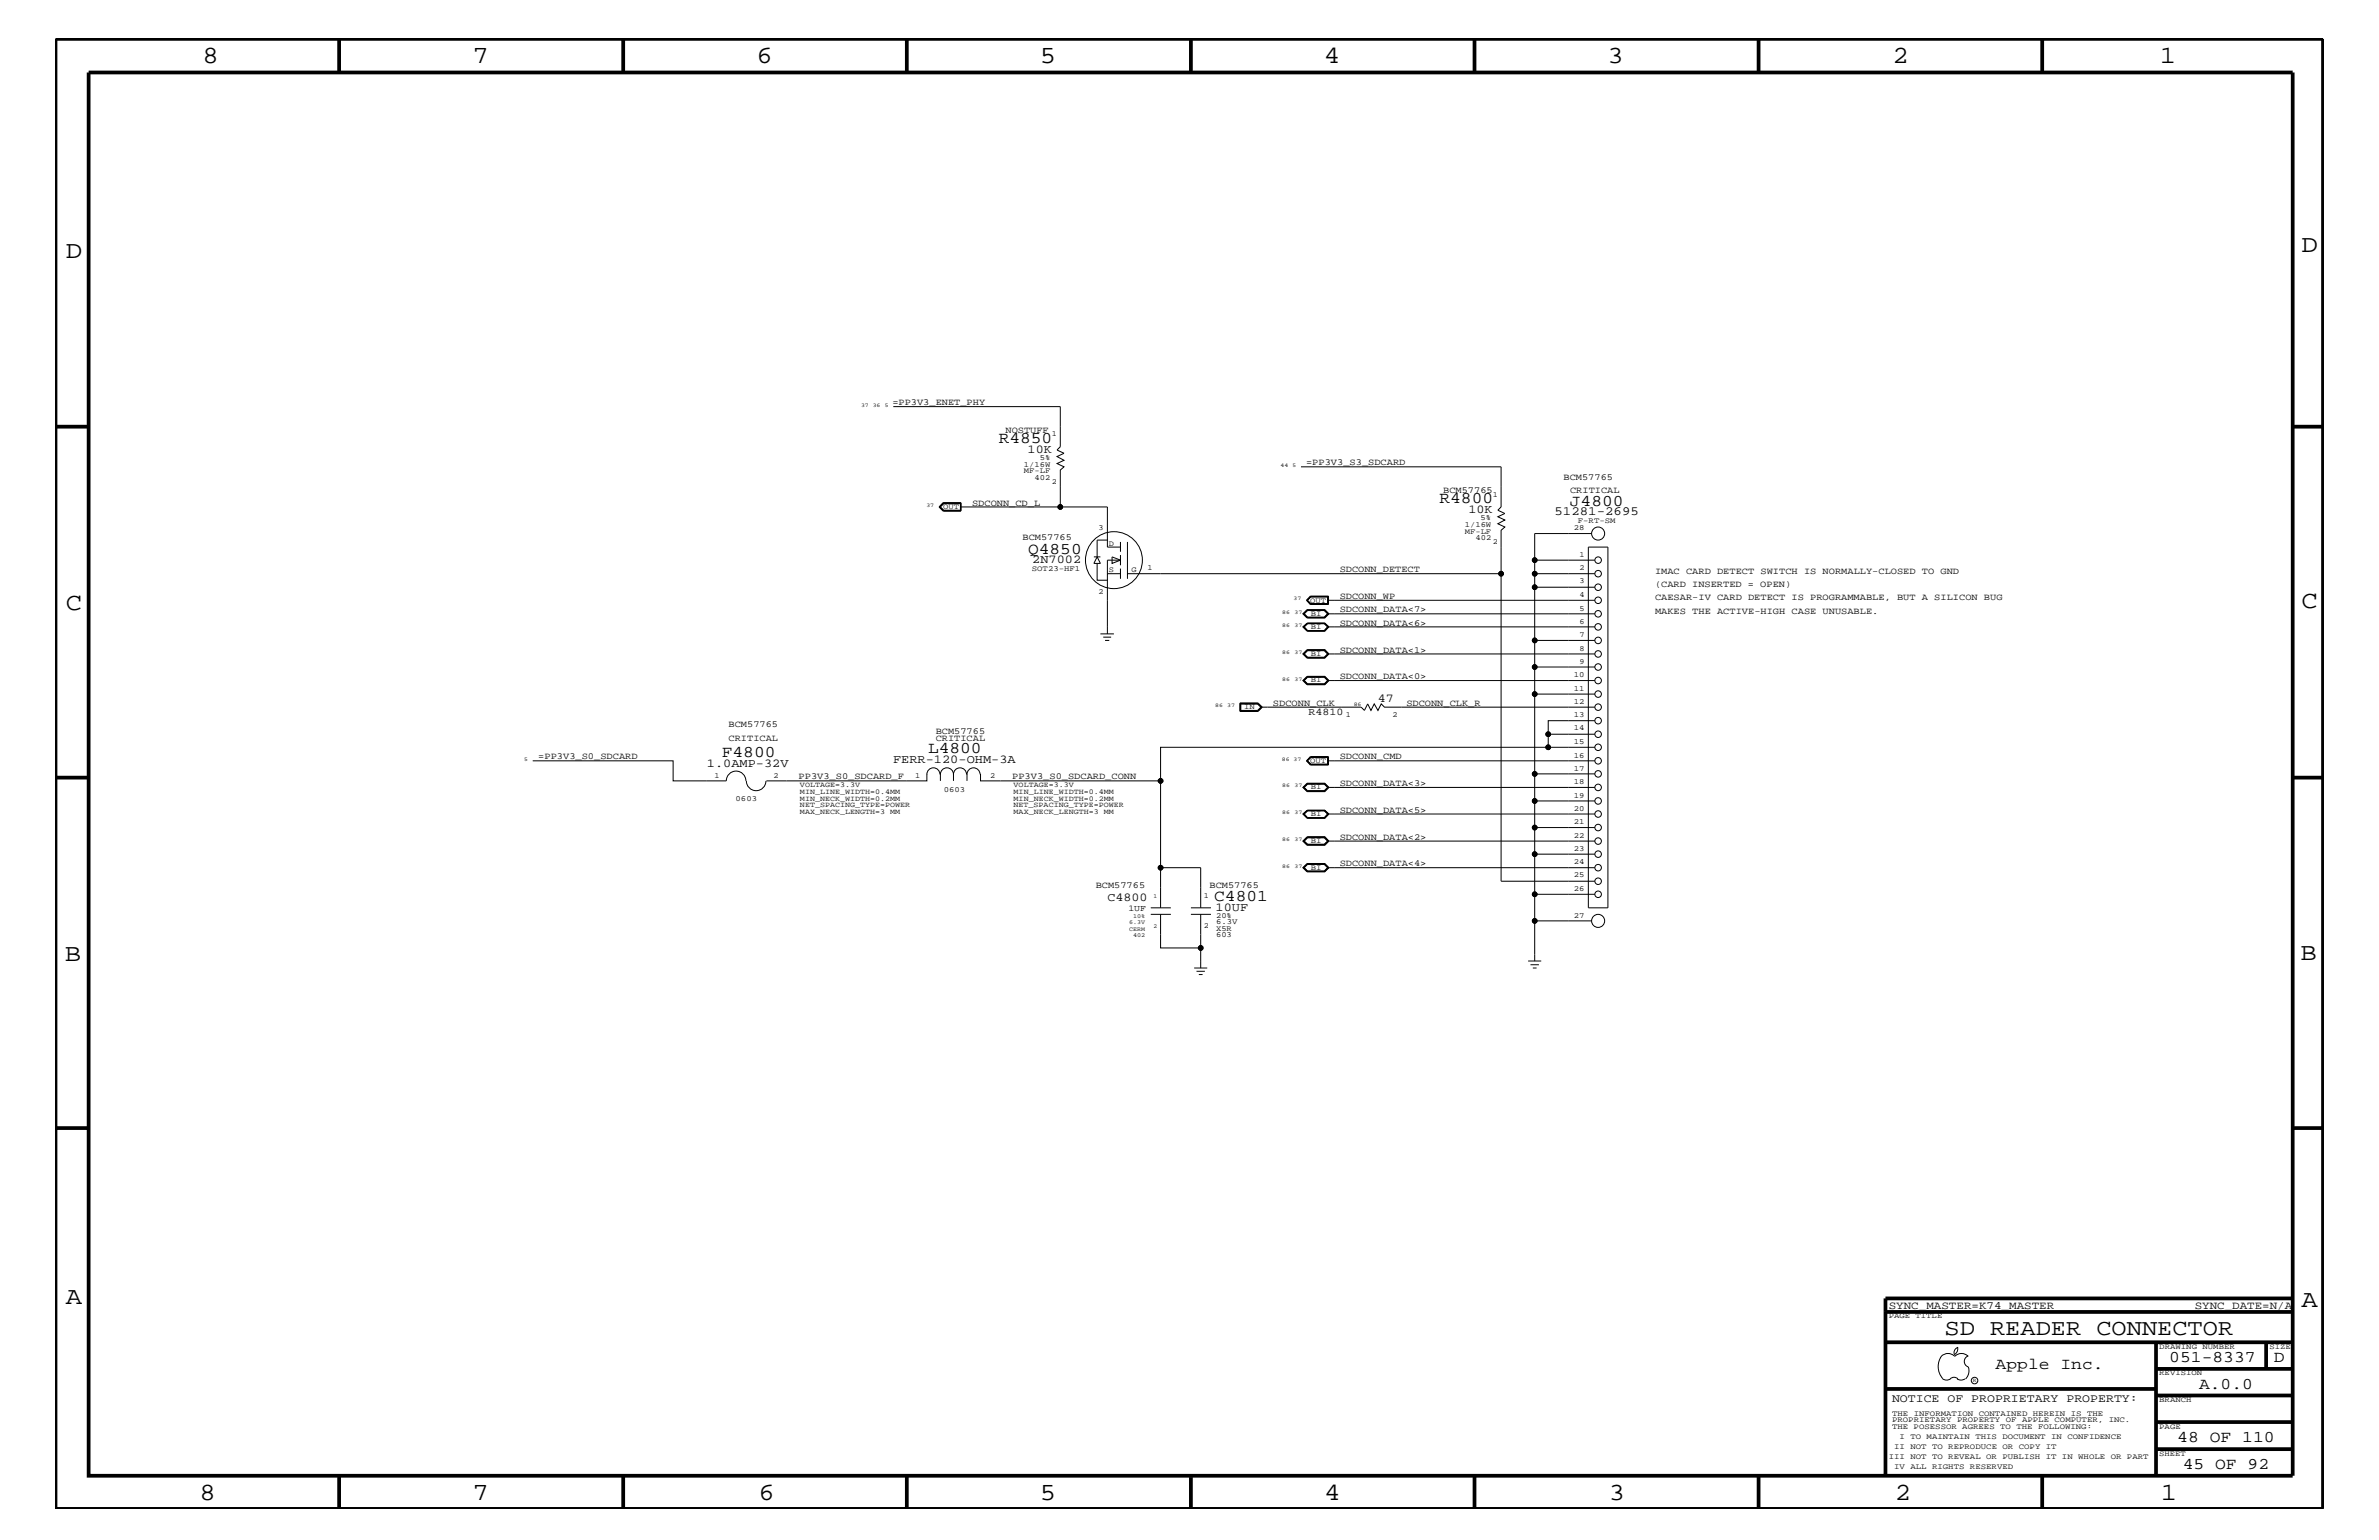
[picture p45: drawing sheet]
<svg xmlns="http://www.w3.org/2000/svg" width="432mm" height="279mm" viewBox="0 0 432 279" stroke-linecap="round" stroke-linejoin="round" font-family="sans-serif">
<defs><g id="words">
<g font-size="4.5">
<text x="36.7" y="11.5">8</text>
<text x="85.8" y="11.5">7</text>
<text x="137.3" y="11.5">6</text>
<text x="188.7" y="11.5">5</text>
<text x="240.3" y="11.5">4</text>
<text x="291.8" y="11.5">3</text>
<text x="343.5" y="11.5">2</text>
<text x="392" y="11.5">1</text>
<text x="11.9" y="46.8">D</text>
<text x="417.7" y="45.7">D</text>
<text x="11.9" y="110.6">C</text>
<text x="417.7" y="110.3">C</text>
<text x="11.8" y="174.3">B</text>
<text x="417.6" y="174.2">B</text>
<text x="11.9" y="236.7">A</text>
<text x="417.7" y="237.1">A</text>
<text x="36.2" y="272.1">8</text>
<text x="85.8" y="272.1">7</text>
<text x="137.7" y="272.1">6</text>
<text x="188.7" y="272.1">5</text>
<text x="240.4" y="272.1">4</text>
<text x="292" y="272.1">3</text>
<text x="343.9" y="272.1">2</text>
<text x="392.2" y="272.1">1</text>
</g>
<text font-size="4.1" x="352.9" y="242.3">SD READER CONNECTOR</text>
<g font-size="3">
<text x="181.3" y="80.3">R4850</text>
<text x="261.3" y="91.2">R4800</text>
<text x="284.9" y="91.7">J4800</text>
<text x="186.6" y="100.4">Q4850</text>
<text x="131" y="137.3">F4800</text>
<text x="168.4" y="136.7">L4800</text>
<text x="220.4" y="163.5">C4801</text>
<text x="362.2" y="248.4">Apple Inc.</text>
<text x="393.7" y="247.1">051-8337</text>
<text x="399.2" y="252">A.0.0</text>
<text x="412.7" y="247.1">D</text>
<text x="395.2" y="261.6">48 OF 110</text>
<text x="396.2" y="266.6">45 OF 92</text>
</g>
<text font-size="2.3" x="282.2" y="93.5">51281-2695</text>
<g font-size="2.2">
<text x="186.5" y="82.2">10K</text>
<text x="266.5" y="93.1">10K</text>
<text x="187.4" y="102.2">2N7002</text>
<text x="250.1" y="127.5">47</text>
<text x="128.3" y="139.2">1.0AMP-32V</text>
<text x="162.1" y="138.4">FERR-120-OHM-3A</text>
<text x="201" y="163.5">C4800</text>
<text x="220.6" y="165.3">10UF</text>
</g>
<text font-size="2.1" x="343.4" y="254.4">NOTICE OF PROPRIETARY PROPERTY:</text>
<g font-size="2">
<text x="342.8" y="237.4">SYNC_MASTER=K74_MASTER</text>
<text x="398.4" y="237.4">SYNC_DATE=N/A</text>
</g>
<text font-size="1.9" x="237.5" y="129.7">R4810</text>
<g font-size="1.7">
<text x="162" y="73.5">=PP3V3_ENET_PHY</text>
<text x="182.5" y="78.6">NOSTUFF</text>
<text x="237.1" y="84.4">=PP3V3_S3_SDCARD</text>
<text x="262" y="89.5">BCM57765</text>
<text x="283.8" y="87.1">BCM57765</text>
<text x="285" y="89.5">CRITICAL</text>
<text x="176.4" y="91.7">SDCONN_CD_L</text>
<text x="185.6" y="98">BCM57765</text>
<text x="243.2" y="103.8">SDCONN_DETECT</text>
<text x="300.4" y="106.5">(CARD INSERTED = OPEN)</text>
<text x="300.4" y="104.1">IMAC CARD DETECT SWITCH IS NORMALLY-CLOSED TO GND</text>
<text x="243.2" y="111.1">SDCONN_DATA&lt;7&gt;</text>
<text x="243.2" y="113.6">SDCONN_DATA&lt;6&gt;</text>
<text x="243.2" y="108.7">SDCONN_WP</text>
<text x="300.4" y="108.9">CAESAR-IV CARD DETECT IS PROGRAMMABLE, BUT A SILICON BUG</text>
<text x="300.4" y="111.4">MAKES THE ACTIVE-HIGH CASE UNUSABLE.</text>
<text x="243.2" y="118.4">SDCONN_DATA&lt;1&gt;</text>
<text x="243.2" y="123.2">SDCONN_DATA&lt;0&gt;</text>
<text x="132.2" y="131.9">BCM57765</text>
<text x="231.1" y="128">SDCONN_CLK</text>
<text x="255.3" y="128">SDCONN_CLK_R</text>
<text x="97.7" y="137.8">=PP3V3_S0_SDCARD</text>
<text x="132.2" y="134.4">CRITICAL</text>
<text x="169.8" y="134.4">CRITICAL</text>
<text x="169.8" y="133.2">BCM57765</text>
<text x="243.2" y="137.8">SDCONN_CMD</text>
<text x="144.9" y="141.4">PP3V3_S0_SDCARD_F</text>
<text x="183.7" y="141.4">PP3V3_S0_SDCARD_CONN</text>
<text x="243.2" y="142.6">SDCONN_DATA&lt;3&gt;</text>
<text x="243.2" y="147.5">SDCONN_DATA&lt;5&gt;</text>
<text x="243.2" y="152.3">SDCONN_DATA&lt;2&gt;</text>
<text x="198.9" y="161.1">BCM57765</text>
<text x="219.5" y="161.1">BCM57765</text>
<text x="243.2" y="157.2">SDCONN_DATA&lt;4&gt;</text>
</g>
<text font-size="1.6" x="204.8" y="165.3">1UF</text>
<g font-size="1.4">
<text x="188.7" y="83.5">5%</text>
<text x="190.9" y="79.2">1</text>
<text x="185.8" y="85.9">MF-LF</text>
<text x="185.8" y="84.7">1/16W</text>
<text x="187.8" y="87.1">402</text>
<text x="190.9" y="87.7">2</text>
<text x="171.2" y="92.3">OUT</text>
<text x="265.9" y="95.6">1/16W</text>
<text x="268.7" y="94.3">5%</text>
<text x="270.9" y="90.1">1</text>
<text x="286.4" y="94.9">F-RT-SM</text>
<text x="199.4" y="96.2">3</text>
<text x="201.3" y="99">D</text>
<text x="265.9" y="96.8">MF-LF</text>
<text x="267.8" y="98">402</text>
<text x="270.9" y="98.7">2</text>
<text x="285.7" y="96.2">28</text>
<text x="286.7" y="101">1</text>
<text x="187.3" y="103.6">SOT23-HF1</text>
<text x="199.4" y="107.7">2</text>
<text x="201.3" y="103.8">S</text>
<text x="205.4" y="103.7">G</text>
<text x="208.3" y="103.5">1</text>
<text x="286.7" y="105.9">3</text>
<text x="286.7" y="103.5">2</text>
<text x="237.8" y="109.3">OUT</text>
<text x="237.9" y="111.7">BI</text>
<text x="286.7" y="113.1">6</text>
<text x="286.7" y="110.8">5</text>
<text x="286.7" y="108.3">4</text>
<text x="237.9" y="114.2">BI</text>
<text x="237.9" y="119">BI</text>
<text x="286.7" y="118.1">8</text>
<text x="286.7" y="115.6">7</text>
<text x="237.9" y="123.8">BI</text>
<text x="285.7" y="125.3">11</text>
<text x="285.7" y="122.9">10</text>
<text x="286.7" y="120.4">9</text>
<text x="225.8" y="128.7">IN</text>
<text x="244.3" y="130.2">1</text>
<text x="252.7" y="130.2">2</text>
<text x="285.7" y="130.2">13</text>
<text x="285.7" y="127.7">12</text>
<text x="285.7" y="137.4">16</text>
<text x="285.7" y="135">15</text>
<text x="285.7" y="132.5">14</text>
<text x="129.7" y="141.1">1</text>
<text x="140.4" y="141.1">2</text>
<text x="145.2" y="142.9">VOLTAGE=3.3V</text>
<text x="166.1" y="141.1">1</text>
<text x="171.3" y="143.6">0603</text>
<text x="179.7" y="141.1">2</text>
<text x="184" y="142.9">VOLTAGE=3.3V</text>
<text x="237.8" y="138.4">OUT</text>
<text x="237.9" y="143.2">BI</text>
<text x="285.7" y="142.3">18</text>
<text x="285.7" y="139.8">17</text>
<text x="133.5" y="145.3">0603</text>
<text x="145.2" y="146.5">NET_SPACING_TYPE=POWER</text>
<text x="145.2" y="147.7">MAX_NECK_LENGTH=3 MM</text>
<text x="145.2" y="145.3">MIN_NECK_WIDTH=0.2MM</text>
<text x="145.2" y="144">MIN_LINE_WIDTH=0.4MM</text>
<text x="184" y="145.3">MIN_NECK_WIDTH=0.2MM</text>
<text x="184" y="147.7">MAX_NECK_LENGTH=3 MM</text>
<text x="184" y="144">MIN_LINE_WIDTH=0.4MM</text>
<text x="184" y="146.5">NET_SPACING_TYPE=POWER</text>
<text x="237.9" y="148.1">BI</text>
<text x="285.7" y="149.5">21</text>
<text x="285.7" y="147.1">20</text>
<text x="285.7" y="144.7">19</text>
<text x="237.9" y="152.9">BI</text>
<text x="285.7" y="154.4">23</text>
<text x="285.7" y="152">22</text>
<text x="237.9" y="157.8">BI</text>
<text x="285.7" y="161.7">26</text>
<text x="285.7" y="159.2">25</text>
<text x="285.7" y="156.8">24</text>
<text x="218.5" y="162.8">1</text>
<text x="220.7" y="166.5">20%</text>
<text x="220.7" y="167.6">6.3V</text>
<text x="285.7" y="166.5">27</text>
<text x="218.5" y="168.3">2</text>
<text x="220.7" y="168.9">X5R</text>
<text x="220.7" y="170">603</text>
<text x="342.8" y="239.2">PAGE TITLE</text>
<text x="391.9" y="244.7">DRAWING NUMBER</text>
<text x="411.9" y="244.7">SIZE</text>
<text x="391.9" y="249.5">REVISION</text>
<text x="343.4" y="256.8">THE INFORMATION CONTAINED HEREIN IS THE</text>
<text x="391.9" y="254.4">BRANCH</text>
<text x="343.4" y="259.3">THE POSESSOR AGREES TO THE FOLLOWING:</text>
<text x="343.4" y="258">PROPRIETARY PROPERTY OF APPLE COMPUTER, INC.</text>
<text x="343.8" y="262.9">II NOT TO REPRODUCE OR COPY IT</text>
<text x="344.8" y="261.1">I TO MAINTAIN THIS DOCUMENT IN CONFIDENCE</text>
<text x="391.9" y="259.3">PAGE</text>
<text x="342.8" y="264.7">III NOT TO REVEAL OR PUBLISH IT IN WHOLE OR PART</text>
<text x="343.8" y="266.6">IV ALL RIGHTS RESERVED</text>
<text x="391.9" y="264.1">SHEET</text>
</g>
<g font-size="1.1">
<text x="205" y="167.6">6.3V</text>
<text x="205.7" y="166.5">10%</text>
<text x="209.4" y="162.8">1</text>
<text x="205" y="168.9">CERM</text>
<text x="205.7" y="170">402</text>
<text x="209.4" y="168.3">2</text>
</g>
<g font-size="1">
<text x="156.3" y="73.8">37 36</text>
<text x="160.6" y="73.8">5</text>
<text x="232.4" y="84.7">44</text>
<text x="234.6" y="84.7">5</text>
<text x="168.1" y="92">37</text>
<text x="232.7" y="111.4">86</text>
<text x="232.7" y="113.7">86</text>
<text x="234.8" y="108.9">37</text>
<text x="234.9" y="111.4">37</text>
<text x="234.9" y="113.7">37</text>
<text x="232.7" y="118.6">86</text>
<text x="234.9" y="118.6">37</text>
<text x="232.7" y="123.5">86</text>
<text x="234.9" y="123.5">37</text>
<text x="220.6" y="128.3">86</text>
<text x="222.8" y="128.3">37</text>
<text x="245.7" y="128">86</text>
<text x="95.2" y="138">5</text>
<text x="232.7" y="138">86 37</text>
<text x="232.7" y="142.9">86</text>
<text x="234.9" y="142.9">37</text>
<text x="232.7" y="147.7">86</text>
<text x="234.9" y="147.7">37</text>
<text x="232.7" y="152.6">86</text>
<text x="234.9" y="152.6">37</text>
<text x="232.7" y="157.4">86</text>
<text x="234.9" y="157.4">37</text>
<text x="358.1" y="250.7">R</text>
</g>
</g></defs>
<g fill="none" stroke="#000" stroke-width=".18">
<path d="M162.1 73.8h30.3v7.3l-.5 .5 1.2 .6-1.2 .6 1.2 .7-1.2 .6 1.2 .6-.7 .6v6.7h8.6v7.3h2.4M171.2 91.2h3.2v1.5h-3.2l-.8-.7zM171.2 91.2l-.7 .8 .7 .7h3.2M171.3 92.7l-.7-.7 .7-.7h3v1.4M174.3 91.4h-3l-.6 .6 .6 .6h3M174.3 92h18.1M201 98h-1.9v3l-.6 1.2h1.2l-.6-1.2M203.4 98.3v1.8M204.6 98.3v6.7M236.1 84.7h36.4v7.3l-.6 .6 1.2 .6-1.2 .6 1.2 .5-1.2 .7 1.2 .6-.6 .6v63.7h17M288.3 99.3h3.5v65.4h-3.5zM288.9 96.8h-10.3v4.8h10.9"/>
<path d="M198.5 101h1.2M199.1 102.2v3.1h1.9M199.7 115h2.5M200.2 115.6h1.5M200.6 116.2h.7M201 104.1h2.4M201.8 101l1.6 .6-1.6 .6zM203.4 100.7v1.9M203.4 103.2v1.8M203.4 101.6h-2.4v13.4M204.6 104.1h67.9M236.5 111.4l.7-.8h3.3l.7 .8-.7 .7h-3.3z"/>
<path d="M236.5 113.7l.7-.6h3.3l.7 .6-.7 .8h-3.3zM236.6 113.7l.7-.6h3.2l.6 .6-.6 .8h-3.2zM236.6 118.6l.7-.7h3.2l.6 .7-.6 .7h-3.2zM236.6 118.6l.7-.6h3.1l.6 .6-.6 .7h-3.1zM237.2 108.9l.7 .8M237.2 117.9h3.3l.7 .7-.7 .8h-3.3l-.7-.8zM237.3 110.7h3.1l.6 .7-.6 .6h-3.1M237.3 110.7h3.2l.6 .7-.6 .6h-3.2M237.3 110.7l-.7 .7 .7 .6M237.3 113.1h3.1l.6 .6h48.5M237.3 113.1h3.1l.6 .6-.6 .7h-3.1M237.3 113.1l-.7 .6 .7 .7"/>
<path d="M237.3 113.1l-.6 .6 .6 .7M237.8 108.1h3.3v1.6h-3.3l-.6-.8zM237.9 108.2h3.1v1.5M237.9 108.3h3.1v1.2h-3.1l-.6-.6zM237.9 108.2l-.7 .7 .7 .7h3.1M237.9 108.2l-.7 .7M241 111.4l-.6 .6h-3.1l-.6-.6 .6-.6h3.1l.6 .6h48.5M241 113.7l-.6 .7h-3.1M241 118.6l-.6 .6h-3.1l-.6-.6 .6-.5h3.1l.6 .5h48.5M241 108.9h48.5M278.6 101.6v2.5h10.9M278.6 104.1v2.4h10.9"/>
<path d="M278.6 106.5v9.7M289.5 116.2h-10.9v4.8h10.9M96.7 138h25.5v3.7h9.6a1.78 1.78 0 0 1 1.8-1.8 1.78 1.78 0 0 1 1.8 1.8M225 127.5h3.3l.8 .8-.8 .8h-3.3zM225.1 129.1v-1.5h3.2l.7 .7-.7 .8M225.1 127.7h3.2M225.2 127.7v1.2h3.1l.6-.6-.6-.6M228.3 127.7l.6 .6-.6 .7h-3.2M228.9 128.3h18.2l.6 .6 .5-1.2 .6 1.2 .6-1.2 .7 1.2 .6-1.2 .6 .6h38.2M237.2 138l.7 .7M237.2 122.7h3.3l.7 .8-.7 .7h-3.3l-.7-.7zM237.3 122.8h3.1l.6 .7-.6 .6h-3.1"/>
<path d="M237.3 122.8h3.2l.6 .7-.6 .6h-3.2M237.3 122.8l-.7 .7 .7 .6M237.8 137.3h3.3v1.5h-3.3l-.6-.8zM237.9 137.4h3.1v1.3h-3.1M237.9 137.4h3.1v1.2h-3.1l-.6-.6zM237.9 137.4l-.7 .6M237.9 137.4l-.7 .6 .7 .7M241 123.5l-.6 .6h-3.1l-.6-.6 .6-.6h3.1l.6 .6h48.5M241 138h48.5M278.6 121v4.9h10.9M278.6 125.9v14.5M281 135.6h-70.3v21.8"/>
<path d="M281 135.6h8.5M281 133.2v2.4M289.5 130.8h-8.5v2.4h8.5M135.5 141.7a1.78 1.78 0 0 0 1.7 1.8 1.78 1.78 0 0 0 1.8-1.8M168.2 140.4v1.3h-29.1M168.2 140.5a1.19 1.19 0 0 1 1.2-1.2 1.19 1.19 0 0 1 1.2 1.2M170.7 140.5a1.19 1.19 0 0 1 1.2-1.2 1.19 1.19 0 0 1 1.2 1.2 1.19 1.19 0 0 1 1.1-1.2 1.19 1.19 0 0 1 1.2 1.2M170.7 140.4v1.3M173.1 140.4v1.3M175.5 140.5a1.19 1.19 0 0 1 1.2-1.2 1.19 1.19 0 0 1 1.2 1.2M175.5 140.4v1.3M178 140.4v1.3h32.7"/>
<path d="M236.5 147.7l.7-.7h3.3l.7 .7-.7 .7h-3.3zM236.6 152.6l.7-.8h3.2l.6 .8-.6 .7h-3.2zM236.6 147.7l.7-.7h3.2l.6 .7-.6 .7h-3.2zM236.6 152.6l.7-.7h3.1l.6 .7-.6 .6h-3.1zM237.2 151.8h3.3l.7 .8-.7 .8h-3.3l-.7-.8zM237.2 142.1h3.3l.7 .8-.7 .7h-3.3l-.7-.7zM237.2 156.7h3.3l.7 .7-.7 .8h-3.3l-.7-.8zM237.3 142.2h3.1l.6 .7-.6 .6h-3.1M237.3 142.2h3.2l.6 .7-.6 .6h-3.2M237.3 142.2l-.7 .7 .7 .6M237.3 147.1h3.1l.6 .6h48.5M237.3 147.1h3.1l.6 .6-.6 .7h-3.1"/>
<path d="M237.3 147.1l-.7 .6 .7 .7M237.3 147.1l-.6 .6 .6 .7M237.3 156.7h3.1l.6 .7-.6 .7h-3.1M237.3 156.7h3.2l.6 .7-.6 .7h-3.2M237.3 156.7l-.7 .7 .7 .7M241 152.6l-.6 .6h-3.1M241 142.9l-.6 .6h-3.1l-.6-.6 .6-.6h3.1l.6 .6h48.5M241 147.7l-.6 .7h-3.1M241 157.4l-.6 .6h-3.1l-.6-.6 .6-.6h3.1l.6 .6h48.5M278.6 145.3v4.8h10.9M278.6 150.1v4.9M289.5 152.6h-48.5l-.6-.6h-3.1l-.6 .6 .6 .6"/>
<path d="M289.5 140.4h-10.9v4.9h10.9M289.5 155h-10.9v7.2h10.9M208.9 165.9h3.6M208.9 164.7h3.6M210.7 165.9v6.1h7.2v-6.1M210.7 164.7v-7.3h7.2v7.3M216.2 165.9h3.6M216.2 164.7h3.6M216.7 175.6h2.4M217.2 176.2h1.5M217.6 176.8h.7M217.9 172v3.6"/>
<path d="M277.4 174.4h2.3M277.8 175h1.5M278.2 175.6h.7M278.6 162.2v4.9h10.3M278.6 167.1v7.3M352.3 246.1a1.69 1.69 0 0 1 2.5 0 1.72 1.72 0 0 1 2.4 0M352.4 246a3.2 3.2 0 0 0 .4 4.3l.8 .1 .4-.2M354 250.2l.7-.3 .7 .3M355.2 250.2l.7 .2 .7-.2M355.3 244.4v.3a1.18 1.18 0 0 1-.6 1.1M355.4 244.4a.99 .99 0 0 0-.6 1.4M357.2 246a1.04 1.04 0 0 0-.7 1 1.04 1.04 0 0 0 .7 1"/>
<path d="M357.3 248l.1 .7a2.11 2.11 0 0 1-.6 1.5"/>
<circle cx="192.4" cy="92" r=".42"/>
<circle cx="290.1" cy="96.8" r="1.19"/>
<circle cx="202.2" cy="101.6" r="5.2"/>
<circle cx="272.5" cy="104.1" r=".42"/>
<circle cx="278.6" cy="101.6" r=".42"/>
<circle cx="278.6" cy="116.2" r=".42"/>
<circle cx="278.6" cy="106.5" r=".42"/>
<circle cx="278.6" cy="104.1" r=".42"/>
<circle cx="290.1" cy="118.6" r=".59"/>
<circle cx="290.1" cy="116.2" r=".59"/>
<circle cx="290.1" cy="108.9" r=".59"/>
<circle cx="290.1" cy="101.6" r=".59"/>
<circle cx="290.1" cy="104.1" r=".59"/>
<circle cx="290.1" cy="111.4" r=".59"/>
<circle cx="290.1" cy="113.7" r=".59"/>
<circle cx="290.1" cy="106.5" r=".59"/>
<circle cx="278.6" cy="121" r=".42"/>
<circle cx="278.6" cy="125.9" r=".42"/>
<circle cx="281" cy="135.6" r=".42"/>
<circle cx="281" cy="133.2" r=".42"/>
<circle cx="290.1" cy="125.9" r=".59"/>
<circle cx="290.1" cy="138" r=".59"/>
<circle cx="290.1" cy="135.6" r=".59"/>
<circle cx="290.1" cy="121" r=".59"/>
<circle cx="290.1" cy="128.3" r=".59"/>
<circle cx="290.1" cy="130.8" r=".59"/>
<circle cx="290.1" cy="123.5" r=".59"/>
<circle cx="290.1" cy="133.2" r=".59"/>
<circle cx="210.7" cy="157.4" r=".42"/>
<circle cx="210.7" cy="141.7" r=".42"/>
<circle cx="278.6" cy="145.3" r=".42"/>
<circle cx="278.6" cy="155" r=".42"/>
<circle cx="278.6" cy="140.4" r=".42"/>
<circle cx="278.6" cy="150.1" r=".42"/>
<circle cx="290.1" cy="150.1" r=".59"/>
<circle cx="290.1" cy="155" r=".59"/>
<circle cx="290.1" cy="159.9" r=".59"/>
<circle cx="290.1" cy="140.4" r=".59"/>
<circle cx="290.1" cy="145.3" r=".59"/>
<circle cx="290.1" cy="142.9" r=".59"/>
<circle cx="290.1" cy="152.6" r=".59"/>
<circle cx="290.1" cy="147.7" r=".59"/>
<circle cx="290.1" cy="157.4" r=".59"/>
<circle cx="217.9" cy="172" r=".42"/>
<circle cx="278.6" cy="162.2" r=".42"/>
<circle cx="278.6" cy="167.1" r=".42"/>
<circle cx="290.1" cy="167.1" r="1.19"/>
<circle cx="290.1" cy="162.2" r=".59"/>
<circle cx="358.4" cy="250.5" r=".59"/>
</g>
<g fill="none" stroke="#000" stroke-width=".68" stroke-linecap="butt">
<path d="M10.1 7.1h411.5v266.7h-411.5zM16.1 13.2h400v254.5h-400zM61.6 7.1v6.1M113.1 7.1v6.1M164.6 7.1v6.1M216.2 7.1v6.1M267.6 7.1v6.1M319.2 7.1v6.1M370.7 7.1v6.1M10.1 77.4h6M416.1 77.4h5.5M10.1 141.1h6"/>
<path d="M416.1 141.1h5.5M10.1 204.7h6M416.1 204.7h5.5M342.2 238h73.9M416.1 235.6h-73.9v32.1M342.2 243.5h73.9M342.2 252h49.1M391.3 243.5v24.2M391.3 258h24.8M391.3 253.2h24.8M391.3 248.4h24.8M411.3 243.5v4.9"/>
<path d="M61.6 267.7v6.1M113.1 267.7v6.1M164.6 267.7v6.1M216.2 268v5.8M267.6 267.7v6.1M319.2 267.7v6.1M370.7 267.7v6.1M391.3 262.9h24.8"/>
</g>
<g fill="#000">
<circle cx="192.4" cy="92" r=".42"/>
<circle cx="272.5" cy="104.1" r=".42"/>
<circle cx="278.6" cy="101.6" r=".42"/>
<circle cx="278.6" cy="116.2" r=".42"/>
<circle cx="278.6" cy="106.5" r=".42"/>
<circle cx="278.6" cy="104.1" r=".42"/>
<circle cx="278.6" cy="121" r=".42"/>
<circle cx="278.6" cy="125.9" r=".42"/>
<circle cx="281" cy="135.6" r=".42"/>
<circle cx="281" cy="133.2" r=".42"/>
<circle cx="210.7" cy="157.4" r=".42"/>
<circle cx="210.7" cy="141.7" r=".42"/>
<circle cx="278.6" cy="145.3" r=".42"/>
<circle cx="278.6" cy="155" r=".42"/>
<circle cx="278.6" cy="140.4" r=".42"/>
<circle cx="278.6" cy="150.1" r=".42"/>
<circle cx="217.9" cy="172" r=".42"/>
<circle cx="278.6" cy="162.2" r=".42"/>
<circle cx="278.6" cy="167.1" r=".42"/>
</g>
<use href="#words"/>
</svg>
